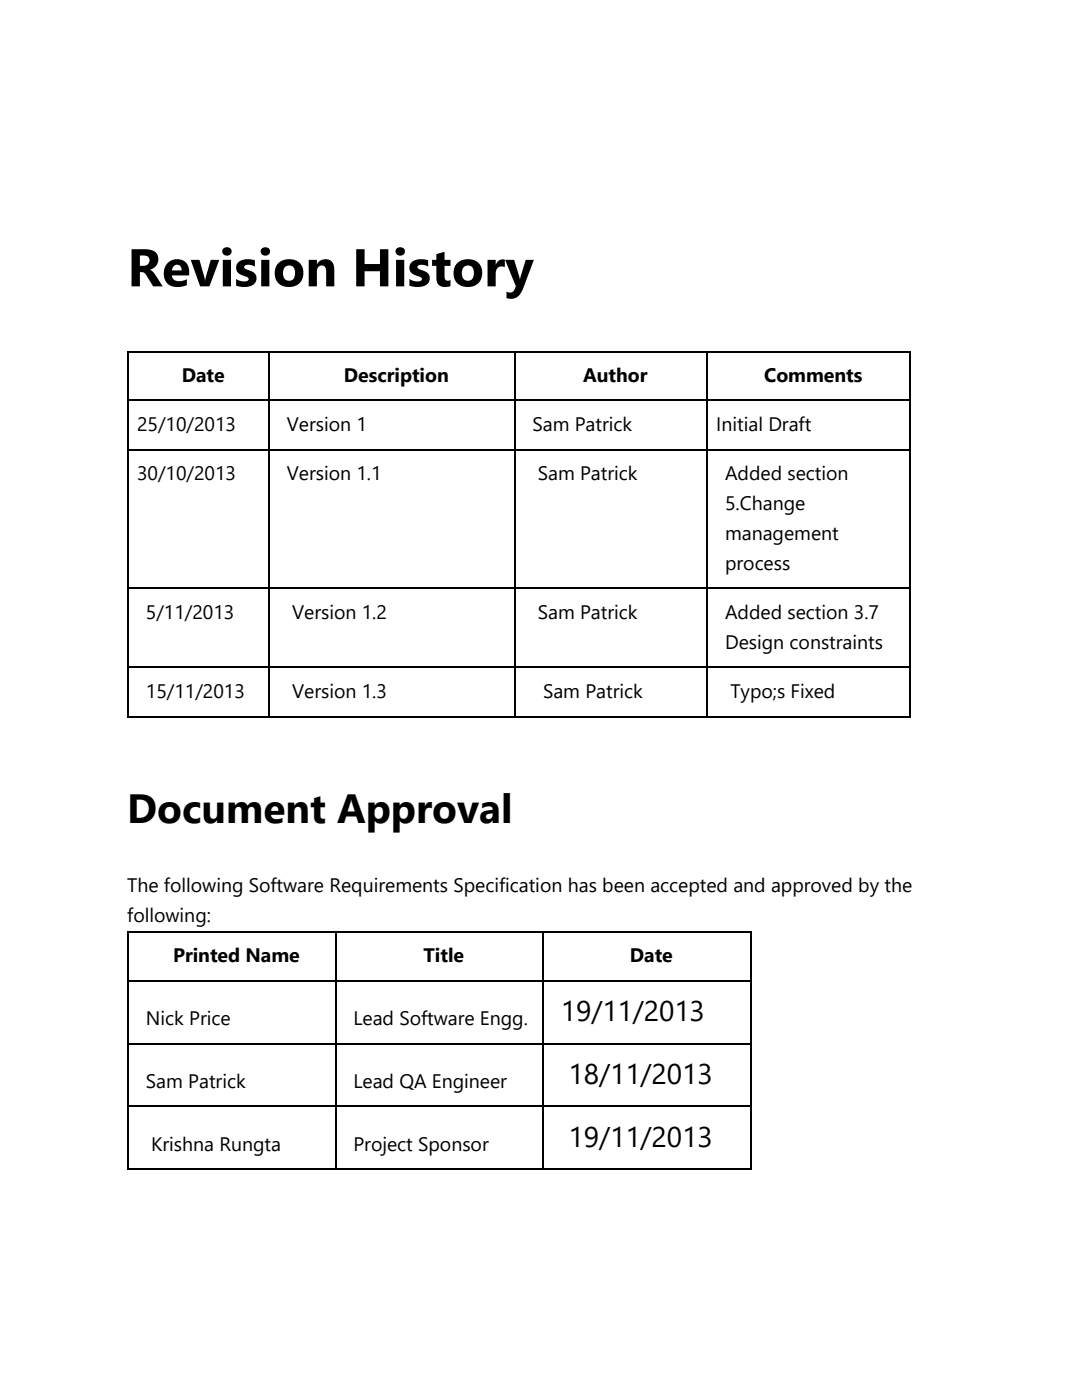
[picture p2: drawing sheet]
<svg xmlns="http://www.w3.org/2000/svg" width="216mm" height="279mm" viewBox="0 0 216 279" stroke-linecap="round" stroke-linejoin="round" font-family="sans-serif">
<defs><g id="words">
<text font-size="10.6" x="25.4" y="57.2">Revision History</text>
<text font-size="8.1" x="25.4" y="164.3">Document Approval</text>
<g font-size="5.7">
<text x="111.9" y="203.8">19/11/2013</text>
<text x="113.5" y="216.3">18/11/2013</text>
<text x="113.5" y="228.9">19/11/2013</text>
</g>
<g font-size="3.9">
<text x="36.3" y="76.3">Date</text>
<text x="68.6" y="76.3">Description</text>
<text x="116.4" y="76.3">Author</text>
<text x="152.5" y="76.3">Comments</text>
<text x="27.3" y="86">25/10/2013</text>
<text x="57.2" y="86">Version 1</text>
<text x="106.2" y="86">Sam Patrick</text>
<text x="142.9" y="86">Initial Draft</text>
<text x="27.3" y="95.8">30/10/2013</text>
<text x="57.2" y="95.8">Version 1.1</text>
<text x="107.3" y="95.8">Sam Patrick</text>
<text x="144.7" y="95.8">Added section</text>
<text x="144.7" y="101.9">5.Change</text>
<text x="144.7" y="107.8">management</text>
<text x="144.7" y="113.7">process</text>
<text x="29.1" y="123.5">5/11/2013</text>
<text x="58.3" y="123.5">Version 1.2</text>
<text x="107.3" y="123.5">Sam Patrick</text>
<text x="144.7" y="123.5">Added section 3.7</text>
<text x="144.7" y="129.5">Design constraints</text>
<text x="29.1" y="139.3">15/11/2013</text>
<text x="58.3" y="139.3">Version 1.3</text>
<text x="108.4" y="139.3">Sam Patrick</text>
<text x="145.7" y="139.3">Typo;s Fixed</text>
<text x="25.4" y="178.1">The following Software Requirements Specification has been accepted and approved by the</text>
<text x="25.4" y="184">following:</text>
<text x="34.5" y="192">Printed Name</text>
<text x="84.5" y="192">Title</text>
<text x="125.7" y="192">Date</text>
<text x="29.1" y="204.6">Nick Price</text>
<text x="70.5" y="204.6">Lead Software Engg.</text>
<text x="29.1" y="217.1">Sam Patrick</text>
<text x="70.5" y="217.1">Lead QA Engineer</text>
<text x="30.2" y="229.6">Krishna Rungta</text>
<text x="70.5" y="229.6">Project Sponsor</text>
</g>
</g></defs>
<g fill="none" stroke="#000" stroke-width=".34">
<path d="M25.6 70v72.8M25.7 70.2h27.8M25.7 79.9h27.8M53.7 72.1v70.7M53.8 70.2h48.8M53.8 79.9h48.8M102.8 72.1v70.7M103 70.2h38M103 79.9h38M141.1 72.1v70.7M141.3 70.2h40.1M141.3 79.9h40.1"/>
<path d="M181.6 70v72.8M25.7 89.7h27.8M53.8 89.7h48.8M103 89.7h38M141.3 89.7h40.1M25.7 117.4h27.8M53.8 117.4h48.8M103 117.4h38M141.3 117.4h40.1M25.7 133.2h27.8M53.8 133.2h48.8M103 133.2h38"/>
<path d="M141.3 133.2h40.1M25.7 143h27.8M53.8 143h48.8M103 143h38M141.3 143h40.1M25.6 185.8v47.4M25.7 185.9h41.1M25.7 195.7h41.1M67 187.9v45.3M67.1 185.9h41.1M67.1 195.7h41.1M108.4 187.9v45.3"/>
<path d="M108.5 185.9h41.1M108.5 195.7h41.1M149.8 185.8v47.4M25.7 208.3h41.1M67.1 208.3h41.1M108.5 208.3h41.1M25.7 220.8h41.1M25.7 233.3h41.1M67.1 220.8h41.1M67.1 233.3h41.1M108.5 220.8h41.1M108.5 233.3h41.1"/>
</g>
<g fill="#000">
<path d="M25.4 70h.3v.4h-.3zM53.5 70.4h.3v1.7h-.3zM53.5 70h.3v.4h-.3zM102.6 70.4h.4v1.7h-.4zM102.6 70h.4v.4h-.4zM141 70.4h.3v1.7h-.3zM141 70h.3v.4h-.3zM181.4 70h.4v.4h-.4zM25.4 142.8h.3v.4h-.3zM53.5 142.8h.3v.4h-.3zM102.6 142.8h.4v.4h-.4zM141 142.8h.3v.4h-.3z"/>
<path d="M181.4 142.8h.4v.4h-.4zM25.4 185.8h.3v.3h-.3zM66.8 186.1h.3v1.8h-.3zM66.8 185.8h.3v.3h-.3zM108.2 186.1h.3v1.8h-.3zM108.2 185.8h.3v.3h-.3zM149.6 185.8h.3v.3h-.3zM25.4 233.2h.3v.3h-.3zM66.8 233.2h.3v.3h-.3zM108.2 233.2h.3v.3h-.3zM149.6 233.2h.3v.3h-.3z"/>
</g>
<use href="#words"/>
</svg>
